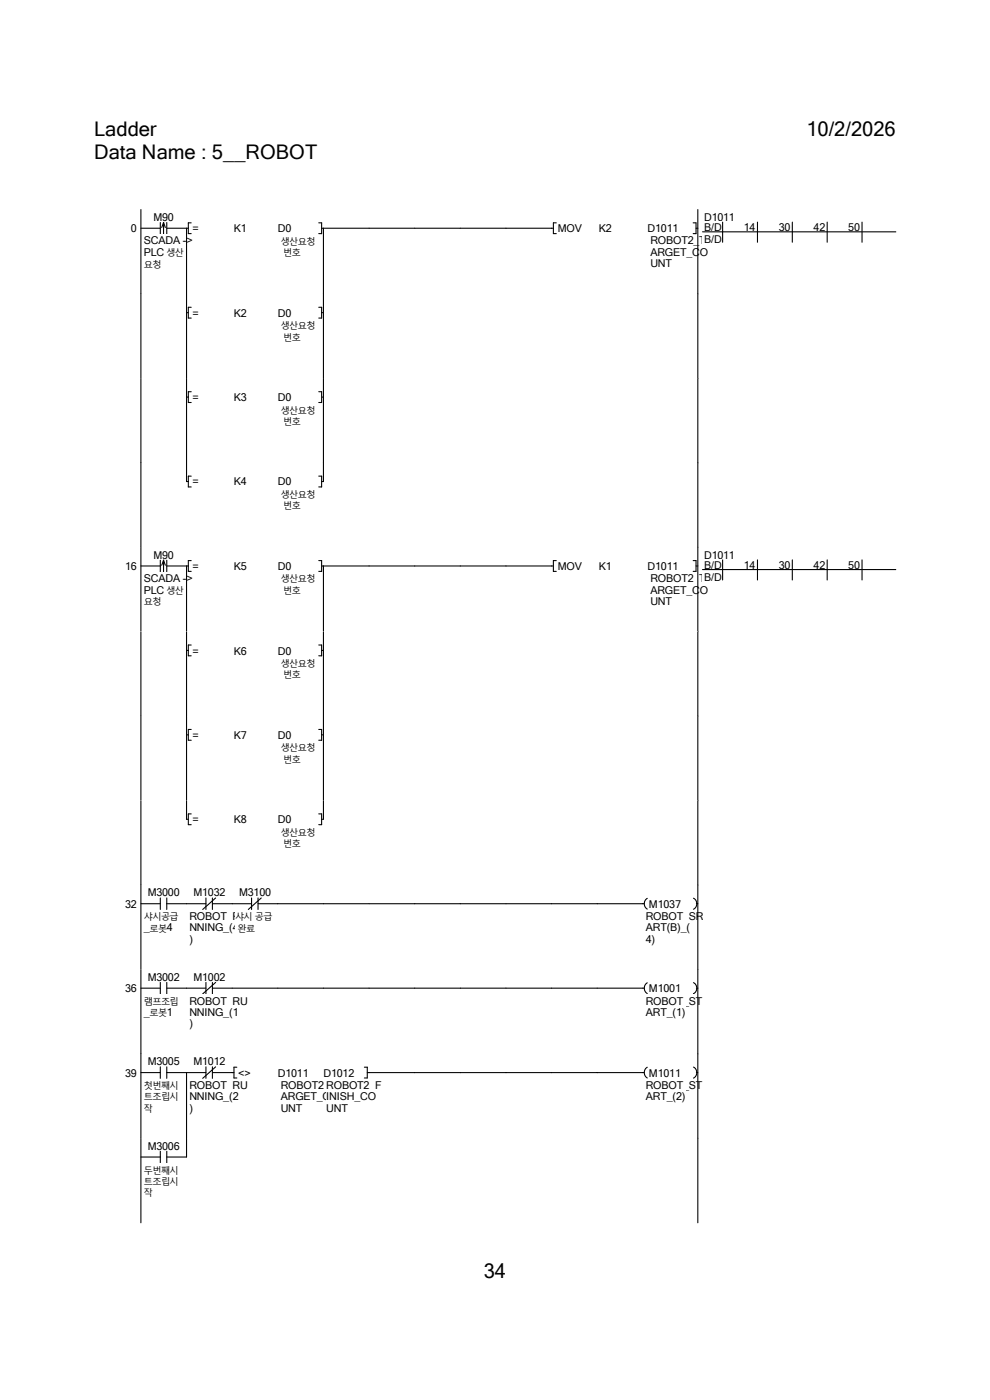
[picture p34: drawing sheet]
<svg xmlns="http://www.w3.org/2000/svg" width="210mm" height="297mm" viewBox="0 0 210 297" stroke-linecap="round" stroke-linejoin="round" font-family="sans-serif">
<defs><g id="words">
<g font-size="4.3">
<text x="20" y="29">Ladder</text>
<text x="171.1" y="29">10/2/2026</text>
<text x="20" y="33.7">Data Name : 5__ROBOT</text>
<text x="102.6" y="271.1">34</text>
</g>
<g font-size="2.3">
<text x="32.6" y="46.8">M90</text>
<text x="149.4" y="46.8">D1011</text>
<text x="27.8" y="49.3">0</text>
<text x="30.5" y="51.9">SCADA -&gt;</text>
<text x="40.9" y="49.3">=</text>
<text x="49.6" y="49.3">K1</text>
<text x="58.9" y="49.3">D0</text>
<text x="118.3" y="49.3">MOV</text>
<text x="127" y="49.3">K2</text>
<text x="137.4" y="49.3">D1011</text>
<text x="138" y="51.9">ROBOT2_T</text>
<text x="149.4" y="49.1">B/D</text>
<text x="149.4" y="51.6">B/D</text>
<text x="157.8" y="49.1">14</text>
<text x="165.2" y="49.1">30</text>
<text x="172.6" y="49.1">42</text>
<text x="180" y="49.1">50</text>
<text x="30.5" y="54.3">PLC</text>
<text x="138" y="54.3">ARGET_CO</text>
<text x="138" y="56.7">UNT</text>
<text x="40.9" y="67.2">=</text>
<text x="49.6" y="67.2">K2</text>
<text x="58.9" y="67.2">D0</text>
<text x="40.9" y="85.1">=</text>
<text x="49.6" y="85.1">K3</text>
<text x="58.9" y="85.1">D0</text>
<text x="40.9" y="103">=</text>
<text x="49.6" y="103">K4</text>
<text x="58.9" y="103">D0</text>
<text x="32.6" y="118.5">M90</text>
<text x="149.4" y="118.5">D1011</text>
<text x="26.5" y="120.9">16</text>
<text x="30.5" y="123.5">SCADA -&gt;</text>
<text x="30.5" y="125.9">PLC</text>
<text x="40.9" y="120.9">=</text>
<text x="49.6" y="120.9">K5</text>
<text x="58.9" y="120.9">D0</text>
<text x="118.3" y="120.9">MOV</text>
<text x="127" y="120.9">K1</text>
<text x="137.4" y="120.9">D1011</text>
<text x="138" y="123.5">ROBOT2_T</text>
<text x="138" y="125.9">ARGET_CO</text>
<text x="149.4" y="120.7">B/D</text>
<text x="149.4" y="123.2">B/D</text>
<text x="157.8" y="120.7">14</text>
<text x="165.2" y="120.7">30</text>
<text x="172.6" y="120.7">42</text>
<text x="180" y="120.7">50</text>
<text x="138" y="128.4">UNT</text>
<text x="40.9" y="138.9">=</text>
<text x="49.6" y="138.9">K6</text>
<text x="58.9" y="138.9">D0</text>
<text x="40.9" y="156.8">=</text>
<text x="49.6" y="156.8">K7</text>
<text x="58.9" y="156.8">D0</text>
<text x="40.9" y="174.7">=</text>
<text x="49.6" y="174.7">K8</text>
<text x="58.9" y="174.7">D0</text>
<text x="31.3" y="190.2">M3000</text>
<text x="41" y="190.2">M1032</text>
<text x="50.7" y="190.2">M3100</text>
<text x="26.5" y="192.6">32</text>
<text x="30.5" y="197.6">_</text>
<text x="35.4" y="197.6">4</text>
<text x="40.2" y="195.2">ROBOT_RU</text>
<text x="40.2" y="197.6">NNING_(4</text>
<text x="137" y="195.2">ROBOT_SR</text>
<text x="137" y="197.6">ART(B)_(</text>
<text x="137.7" y="192.6">M1037</text>
<text x="40.2" y="200.1">)</text>
<text x="137" y="200.1">4)</text>
<text x="31.3" y="208.1">M3002</text>
<text x="41" y="208.1">M1002</text>
<text x="26.5" y="210.5">36</text>
<text x="30.5" y="215.5">_</text>
<text x="35.4" y="215.5">1</text>
<text x="40.2" y="213.1">ROBOT_RU</text>
<text x="40.2" y="215.5">NNING_(1</text>
<text x="137" y="213.1">ROBOT_ST</text>
<text x="137" y="215.5">ART_(1)</text>
<text x="137.7" y="210.5">M1001</text>
<text x="40.2" y="218">)</text>
<text x="31.3" y="226">M3005</text>
<text x="41" y="226">M1012</text>
<text x="26.5" y="228.4">39</text>
<text x="40.2" y="231">ROBOT_RU</text>
<text x="40.2" y="233.4">NNING_(2</text>
<text x="50.5" y="228.4">&lt;&gt;</text>
<text x="58.9" y="228.4">D1011</text>
<text x="59.6" y="231">ROBOT2_T</text>
<text x="59.6" y="233.4">ARGET_CO</text>
<text x="68.6" y="228.4">D1012</text>
<text x="69.2" y="231">ROBOT2_F</text>
<text x="69.2" y="233.4">INISH_CO</text>
<text x="137" y="231">ROBOT_ST</text>
<text x="137" y="233.4">ART_(2)</text>
<text x="137.7" y="228.4">M1011</text>
<text x="40.2" y="235.9">)</text>
<text x="59.6" y="235.9">UNT</text>
<text x="69.2" y="235.9">UNT</text>
<text x="31.3" y="243.9">M3006</text>
</g>
<g font-size="1.9">
<text x="59.6" y="51.9">생산요청</text>
<text x="30.5" y="56.8">요청</text>
<text x="35.3" y="54.4">생산</text>
<text x="60.1" y="54.4">번호</text>
<text x="59.6" y="69.8">생산요청</text>
<text x="60.1" y="72.3">번호</text>
<text x="59.6" y="87.8">생산요청</text>
<text x="60.1" y="90.2">번호</text>
<text x="59.6" y="105.7">생산요청</text>
<text x="60.1" y="108.1">번호</text>
<text x="35.3" y="126">생산</text>
<text x="59.6" y="123.6">생산요청</text>
<text x="60.1" y="126">번호</text>
<text x="30.5" y="128.4">요청</text>
<text x="59.6" y="141.5">생산요청</text>
<text x="60.1" y="143.9">번호</text>
<text x="59.6" y="159.4">생산요청</text>
<text x="60.1" y="161.8">번호</text>
<text x="59.6" y="177.3">생산요청</text>
<text x="60.1" y="179.7">번호</text>
<text x="30.5" y="195.2">샤시공급</text>
<text x="31.7" y="197.7">로봇</text>
<text x="49.9" y="195.2">샤시 공급</text>
<text x="50.4" y="197.7">완료</text>
<text x="30.5" y="213.1">램프조립</text>
<text x="31.7" y="215.6">로봇</text>
<text x="30.5" y="231.1">첫번째시</text>
<text x="30.5" y="233.5">트조립시</text>
<text x="30.5" y="235.9">작</text>
<text x="30.5" y="249">두번째시</text>
<text x="30.5" y="251.4">트조립시</text>
<text x="30.5" y="253.8">작</text>
</g>
</g></defs>
<path d="M20 44.5h170v217.7h-170z" fill-rule="evenodd" fill="#fff" stroke="#fff" stroke-width=".23"/>
<g fill="#fff">
<path d="M20 44.5h97.1v17.9h-97.1z" fill-rule="evenodd"/>
<path d="M117.1 44.5h30.9v17.9h-30.9zM27.8 47.2h1.8v2.5h-1.8z" fill-rule="evenodd"/>
</g>
<path d="M32.6 44.7h4.3v2.5h-4.3z" fill="#fff"/>
<path d="M29.9 48.4h4.1M34 47.2v2.4M34.7 47.2v2.4M34.7 47.2l-.4 1.1M34.7 47.2l.4 1.1M35.4 48.4h4.2M35.4 47.2v2.4" fill="none" stroke="#000" stroke-width=".23"/>
<g fill="#fff">
<path d="M30.5 49.8h10.4v2.6h-10.4z"/>
<path d="M30.5 52.2h8.5v2.6h-8.5z"/>
<path d="M30.5 54.7h3.7v2.5h-3.7z"/>
</g>
<path d="M29.9 44.5v17.9M39.6 48.4h.4M40.6 47.3h-.6v2.3h.6" fill="none" stroke="#000" stroke-width=".23"/>
<g fill="#fff">
<path d="M40.9 47.2h1.3v2.6h-1.3z"/>
<path d="M49.6 47.2h2.7v2.6h-2.7z"/>
<path d="M58.9 47.2h2.9v2.6h-2.9z"/>
<path d="M59.6 49.8h7.3v2.6h-7.3z"/>
<path d="M59.6 52.2h4.2v2.6h-4.2z"/>
</g>
<path d="M39.6 48.4v14M67.6 47.3h.6v2.3h-.6M68.2 48.4h49.2M68.6 48.4v14M118 47.3h-.6v2.3h.6" fill="none" stroke="#000" stroke-width=".23"/>
<g fill="#fff">
<path d="M118.3 47.2h5.1v2.6h-5.1z"/>
<path d="M127 47.2h2.7v2.6h-2.7z"/>
<path d="M137.4 47.2h6.5v2.6h-6.5z"/>
<path d="M138 49.8h11.7v2.6h-11.7z"/>
<path d="M138 52.2h12.2v2.6h-12.2z"/>
<path d="M138 54.7h4.5v2.5h-4.5z"/>
</g>
<path d="M147 47.3h.7v2.3h-.7M147.7 48.4h.3M148 44.5v17.9" fill="none" stroke="#000" stroke-width=".23"/>
<g fill="#fff">
<path d="M149 44.4h41v7.4h-41z"/>
<path d="M149.4 44.7h6.5v2.5h-6.5z"/>
<path d="M149.4 47h3.7v2.4h-3.7z"/>
<path d="M157.8 47h3v2.4h-3z"/>
<path d="M165.2 47h3v2.4h-3z"/>
<path d="M172.6 47h3v2.4h-3z"/>
<path d="M180 47h3v2.4h-3z"/>
<path d="M149.4 49.5h3.7v2.4h-3.7z"/>
</g>
<path d="M149 49.2h41M153.3 47.1v4.3M160.7 47.1v4.3M168.1 47.1v4.3M175.5 47.1v4.3M182.9 47.1v4.3" fill="none" stroke="#000" stroke-width=".23"/>
<path d="M20 62.4h116.4v17.9h-116.4z" fill-rule="evenodd" fill="#fff"/>
<path d="M136.4 62.4h11.6v17.9h-11.6z" fill="#fff"/>
<path d="M29.9 62.4v17.9M39.6 66.3h.4M40.6 65.2h-.6v2.3h.6" fill="none" stroke="#000" stroke-width=".23"/>
<g fill="#fff">
<path d="M40.9 65.1h1.3v2.6h-1.3z"/>
<path d="M49.6 65.1h2.7v2.6h-2.7z"/>
<path d="M58.9 65.1h2.9v2.6h-2.9z"/>
<path d="M59.6 67.7h7.3v2.6h-7.3z"/>
<path d="M59.6 70.1h4.2v2.6h-4.2z"/>
</g>
<path d="M39.6 62.4v17.9M67.6 65.2h.6v2.3h-.6M68.2 66.3h.4M68.6 62.4v17.9M148 62.4v17.9" fill="none" stroke="#000" stroke-width=".23"/>
<path d="M20 80.3h116.4v17.9h-116.4z" fill-rule="evenodd" fill="#fff"/>
<path d="M136.4 80.3h11.6v17.9h-11.6z" fill="#fff"/>
<path d="M29.9 80.3v17.9M39.6 84.2h.4M40.6 83.1h-.6v2.3h.6" fill="none" stroke="#000" stroke-width=".23"/>
<g fill="#fff">
<path d="M40.9 83h1.3v2.6h-1.3z"/>
<path d="M49.6 83h2.7v2.6h-2.7z"/>
<path d="M58.9 83h2.9v2.6h-2.9z"/>
<path d="M59.6 85.6h7.3v2.6h-7.3z"/>
<path d="M59.6 88.1h4.2v2.5h-4.2z"/>
</g>
<path d="M39.6 80.3v17.9M67.6 83.1h.6v2.3h-.6M68.2 84.2h.4M68.6 80.3v17.9M148 80.3v17.9" fill="none" stroke="#000" stroke-width=".23"/>
<path d="M20 98.2h116.4v17.9h-116.4z" fill-rule="evenodd" fill="#fff"/>
<path d="M136.4 98.2h11.6v17.9h-11.6z" fill="#fff"/>
<path d="M29.9 98.2v17.9M39.6 102.2h.4M40.6 101h-.6v2.3h.6" fill="none" stroke="#000" stroke-width=".23"/>
<g fill="#fff">
<path d="M40.9 100.9h1.3v2.6h-1.3z"/>
<path d="M49.6 100.9h2.7v2.6h-2.7z"/>
<path d="M58.9 100.9h2.9v2.6h-2.9z"/>
<path d="M59.6 103.5h7.3v2.6h-7.3z"/>
<path d="M59.6 106h4.2v2.5h-4.2z"/>
</g>
<path d="M39.6 98.2v4M68.6 98.2v4h-.4M148 98.2v17.9M67.6 101h.6v2.3h-.6" fill="none" stroke="#000" stroke-width=".23"/>
<g fill="#fff">
<path d="M20 116.1h97.1v17.9h-97.1z" fill-rule="evenodd"/>
<path d="M117.1 116.1h30.9v17.9h-30.9zM26.5 118.9h3.1v2.4h-3.1z" fill-rule="evenodd"/>
</g>
<path d="M32.6 116.4h4.3v2.5h-4.3z" fill="#fff"/>
<path d="M34 118.9v2.4M34.7 118.9v2.4M34.7 118.9l-.4 1M34.7 118.9l.4 1M35.4 118.9v2.4M29.9 120.1h4.1M35.4 120.1h4.2" fill="none" stroke="#000" stroke-width=".23"/>
<g fill="#fff">
<path d="M30.5 121.5h10.4v2.5h-10.4z"/>
<path d="M30.5 123.9h8.5v2.5h-8.5z"/>
<path d="M30.5 126.3h3.7v2.6h-3.7z"/>
</g>
<path d="M29.9 116.1v17.9M40.6 118.9h-.6v2.3h.6M39.6 120.1h.4" fill="none" stroke="#000" stroke-width=".23"/>
<g fill="#fff">
<path d="M40.9 118.9h1.3v2.6h-1.3z"/>
<path d="M49.6 118.9h2.7v2.6h-2.7z"/>
<path d="M58.9 118.9h2.9v2.6h-2.9z"/>
<path d="M59.6 121.5h7.3v2.5h-7.3z"/>
<path d="M59.6 123.9h4.2v2.5h-4.2z"/>
</g>
<path d="M67.6 118.9h.6v2.3h-.6M118 118.9h-.6v2.3h.6M39.6 120.1v13.9M68.2 120.1h49.2M68.6 120.1v13.9" fill="none" stroke="#000" stroke-width=".23"/>
<g fill="#fff">
<path d="M118.3 118.9h5.1v2.6h-5.1z"/>
<path d="M127 118.9h2.7v2.6h-2.7z"/>
<path d="M137.4 118.9h6.5v2.6h-6.5z"/>
<path d="M138 121.5h11.7v2.5h-11.7z"/>
<path d="M138 123.9h12.2v2.5h-12.2z"/>
<path d="M138 126.3h4.5v2.6h-4.5z"/>
</g>
<path d="M147 118.9h.7v2.3h-.7M148 116.1v17.9M147.7 120.1h.3" fill="none" stroke="#000" stroke-width=".23"/>
<g fill="#fff">
<path d="M149 116.1h41v7.3h-41z"/>
<path d="M149.4 116.4h6.5v2.5h-6.5z"/>
<path d="M149.4 118.6h3.7v2.5h-3.7z"/>
<path d="M157.8 118.6h3v2.5h-3z"/>
<path d="M165.2 118.6h3v2.5h-3z"/>
<path d="M172.6 118.6h3v2.5h-3z"/>
<path d="M180 118.6h3v2.5h-3z"/>
<path d="M149.4 121.2h3.7v2.4h-3.7z"/>
</g>
<path d="M153.3 118.8v4.2M160.7 118.8v4.2M168.1 118.8v4.2M175.5 118.8v4.2M182.9 118.8v4.2M149 120.8h41" fill="none" stroke="#000" stroke-width=".23"/>
<path d="M20 134h116.4v17.9h-116.4z" fill-rule="evenodd" fill="#fff"/>
<path d="M136.4 134h11.6v17.9h-11.6z" fill="#fff"/>
<path d="M29.9 134v17.9M39.6 138h.4M40.6 136.8h-.6v2.3h.6" fill="none" stroke="#000" stroke-width=".23"/>
<g fill="#fff">
<path d="M40.9 136.8h1.3v2.6h-1.3z"/>
<path d="M49.6 136.8h2.7v2.6h-2.7z"/>
<path d="M58.9 136.8h2.9v2.6h-2.9z"/>
<path d="M59.6 139.4h7.3v2.5h-7.3z"/>
<path d="M59.6 141.8h4.2v2.6h-4.2z"/>
</g>
<path d="M39.6 134v17.9M67.6 136.8h.6v2.3h-.6M68.2 138h.4M68.6 134v17.9M148 134v17.9" fill="none" stroke="#000" stroke-width=".23"/>
<path d="M20 151.9h116.4v18h-116.4z" fill-rule="evenodd" fill="#fff"/>
<path d="M136.4 151.9h11.6v18h-11.6z" fill="#fff"/>
<path d="M29.9 151.9v17.9M39.6 155.9h.4M40.6 154.8h-.6v2.2h.6" fill="none" stroke="#000" stroke-width=".23"/>
<g fill="#fff">
<path d="M40.9 154.7h1.3v2.6h-1.3z"/>
<path d="M49.6 154.7h2.7v2.6h-2.7z"/>
<path d="M58.9 154.7h2.9v2.6h-2.9z"/>
<path d="M59.6 157.3h7.3v2.6h-7.3z"/>
<path d="M59.6 159.7h4.2v2.6h-4.2z"/>
</g>
<path d="M39.6 151.9v17.9M67.6 154.8h.6v2.2h-.6M68.2 155.9h.4M68.6 151.9v17.9M148 151.9v17.9" fill="none" stroke="#000" stroke-width=".23"/>
<path d="M20 169.9h116.4v17.9h-116.4z" fill-rule="evenodd" fill="#fff"/>
<path d="M136.4 169.9h11.6v17.9h-11.6z" fill="#fff"/>
<path d="M29.9 169.8v18M39.6 173.8h.4M40.6 172.7h-.6v2.3h.6" fill="none" stroke="#000" stroke-width=".23"/>
<g fill="#fff">
<path d="M40.9 172.6h1.3v2.6h-1.3z"/>
<path d="M49.6 172.6h2.7v2.6h-2.7z"/>
<path d="M58.9 172.6h2.9v2.6h-2.9z"/>
<path d="M59.6 175.2h7.3v2.6h-7.3z"/>
<path d="M59.6 177.6h4.2v2.6h-4.2z"/>
</g>
<path d="M39.6 169.8v4M67.6 172.7h.6v2.3h-.6M68.6 169.8v4h-.4M148 169.8v18" fill="none" stroke="#000" stroke-width=".23"/>
<g fill="#fff">
<path d="M20 187.8h116.4v17.9h-116.4z" fill-rule="evenodd"/>
<path d="M136.4 187.8h11.6v17.9h-11.6zM26.5 190.5h3.1v2.5h-3.1z" fill-rule="evenodd"/>
</g>
<path d="M31.3 188.1h6.8v2.4h-6.8z" fill="#fff"/>
<path d="M29.9 191.7h4.1M34 190.5v2.4M35.4 191.7h4.2M35.4 190.5v2.4" fill="none" stroke="#000" stroke-width=".23"/>
<g fill="#fff">
<path d="M30.5 193.1h7.3v2.6h-7.3z"/>
<path d="M30.5 195.5h6.2v2.6h-6.2z"/>
</g>
<path d="M29.9 187.8v17.9" fill="none" stroke="#000" stroke-width=".23"/>
<path d="M41 188.1h6.8v2.4h-6.8z" fill="#fff"/>
<path d="M39.6 191.7h4.1M43.7 190.5v2.4M45.1 191.7h4.2M45.1 190.5v2.4M45.7 190.5l-2.7 2.4" fill="none" stroke="#000" stroke-width=".23"/>
<g fill="#fff">
<path d="M40.2 193.1h12.3v2.6h-12.3z"/>
<path d="M40.2 195.5h10.4v2.6h-10.4z"/>
<path d="M40.2 198h.7v2.6h-.7z"/>
<path d="M50.7 188.1h6.8v2.4h-6.8z"/>
</g>
<path d="M49.3 191.7h4.1M53.4 190.5v2.4M54.7 191.7h4.2M54.7 190.5v2.4M55.4 190.5l-2.7 2.4" fill="none" stroke="#000" stroke-width=".23"/>
<g fill="#fff">
<path d="M49.9 193.1h7.8v2.6h-7.8z"/>
<path d="M49.9 195.5h4.2v2.6h-4.2z"/>
</g>
<path d="M58.9 191.7h77.8M137.3 190.6a1.34 1.34 0 0 0 0 2.3" fill="none" stroke="#000" stroke-width=".23"/>
<path d="M137.7 190.5h6.7v2.5h-6.7z" fill="#fff"/>
<path d="M147.1 190.6a1.32 1.32 0 0 1 0 2.3M147.7 191.7h.3" fill="none" stroke="#000" stroke-width=".23"/>
<g fill="#fff">
<path d="M137 193.1h12.2v2.6h-12.2z"/>
<path d="M137 195.5h9.4v2.6h-9.4z"/>
<path d="M137 198h2v2.6h-2z"/>
</g>
<path d="M148 187.8v17.9" fill="none" stroke="#000" stroke-width=".23"/>
<g fill="#fff">
<path d="M20 205.7h116.4v17.9h-116.4z" fill-rule="evenodd"/>
<path d="M136.4 205.7h11.6v17.9h-11.6zM26.5 208.4h3.1v2.5h-3.1z" fill-rule="evenodd"/>
</g>
<path d="M31.3 206h6.8v2.4h-6.8z" fill="#fff"/>
<path d="M29.9 209.6h4.1M34 208.4v2.5M35.4 209.6h4.2M35.4 208.4v2.5" fill="none" stroke="#000" stroke-width=".23"/>
<g fill="#fff">
<path d="M30.5 211h7.3v2.6h-7.3z"/>
<path d="M30.5 213.4h6.2v2.6h-6.2z"/>
</g>
<path d="M29.9 205.7v17.9" fill="none" stroke="#000" stroke-width=".23"/>
<path d="M41 206h6.8v2.4h-6.8z" fill="#fff"/>
<path d="M39.6 209.6h4.1M43.7 208.4v2.5M45.1 209.6h4.2M45.1 208.4v2.5M45.7 208.4l-2.7 2.5" fill="none" stroke="#000" stroke-width=".23"/>
<g fill="#fff">
<path d="M40.2 211h12.3v2.6h-12.3z"/>
<path d="M40.2 213.4h10.4v2.6h-10.4z"/>
<path d="M40.2 215.9h.7v2.6h-.7z"/>
</g>
<path d="M49.3 209.6h87.4M137.3 208.5a1.33 1.33 0 0 0 0 2.3" fill="none" stroke="#000" stroke-width=".23"/>
<path d="M137.7 208.4h6.7v2.5h-6.7z" fill="#fff"/>
<path d="M147.1 208.5a1.32 1.32 0 0 1 0 2.3M147.7 209.6h.3" fill="none" stroke="#000" stroke-width=".23"/>
<g fill="#fff">
<path d="M137 211h12v2.6h-12z"/>
<path d="M137 213.4h8.4v2.6h-8.4z"/>
</g>
<path d="M148 205.7v17.9" fill="none" stroke="#000" stroke-width=".23"/>
<g fill="#fff">
<path d="M20 223.6h116.4v17.9h-116.4z" fill-rule="evenodd"/>
<path d="M136.4 223.6h11.6v17.9h-11.6zM26.5 226.3h3.1v2.5h-3.1z" fill-rule="evenodd"/>
</g>
<path d="M31.3 223.9h6.8v2.4h-6.8z" fill="#fff"/>
<path d="M29.9 227.6h4.1M34 226.3v2.5M35.4 227.6h4.2M35.4 226.3v2.5" fill="none" stroke="#000" stroke-width=".23"/>
<g fill="#fff">
<path d="M30.5 228.9h7.3v2.6h-7.3z"/>
<path d="M30.5 231.4h7.3v2.5h-7.3z"/>
<path d="M30.5 233.8h1.9v2.6h-1.9z"/>
</g>
<path d="M29.9 223.6v17.9" fill="none" stroke="#000" stroke-width=".23"/>
<path d="M41 223.9h6.8v2.4h-6.8z" fill="#fff"/>
<path d="M39.6 227.6h4.1M43.7 226.3v2.5M45.1 227.6h4.2M45.1 226.3v2.5M45.7 226.3l-2.7 2.5" fill="none" stroke="#000" stroke-width=".23"/>
<g fill="#fff">
<path d="M40.2 228.9h12.3v2.6h-12.3z"/>
<path d="M40.2 231.4h10.4v2.5h-10.4z"/>
<path d="M40.2 233.8h.7v2.6h-.7z"/>
</g>
<path d="M39.6 227.6v13.9M49.3 227.6h.3M50.2 226.4h-.6v2.3h.6" fill="none" stroke="#000" stroke-width=".23"/>
<g fill="#fff">
<path d="M50.5 226.3h2.7v2.6h-2.7z"/>
<path d="M58.9 226.3h6.5v2.6h-6.5z"/>
<path d="M59.6 228.9h11.7v2.6h-11.7z"/>
<path d="M59.6 231.4h12.2v2.5h-12.2z"/>
<path d="M59.6 233.8h4.5v2.6h-4.5z"/>
<path d="M68.6 226.3h6.5v2.6h-6.5z"/>
<path d="M69.2 228.9h11.7v2.6h-11.7z"/>
<path d="M69.2 231.4h10.6v2.5h-10.6z"/>
<path d="M69.2 233.8h4.6v2.6h-4.6z"/>
</g>
<path d="M77.3 226.4h.6v2.3h-.6M77.9 227.6h58.8M137.3 226.4a1.34 1.34 0 0 0 0 2.3" fill="none" stroke="#000" stroke-width=".23"/>
<path d="M137.7 226.3h6.7v2.5h-6.7z" fill="#fff"/>
<path d="M147.1 226.4a1.32 1.32 0 0 1 0 2.3M147.7 227.6h.3" fill="none" stroke="#000" stroke-width=".23"/>
<g fill="#fff">
<path d="M137 228.9h12v2.6h-12z"/>
<path d="M137 231.4h8.4v2.5h-8.4z"/>
</g>
<path d="M148 223.6v17.9" fill="none" stroke="#000" stroke-width=".23"/>
<g fill="#fff">
<path d="M20 241.5h116.4v17.9h-116.4z" fill-rule="evenodd"/>
<path d="M136.4 241.5h11.6v17.9h-11.6zM31.3 241.8h6.8v2.5h-6.8z" fill-rule="evenodd"/>
</g>
<path d="M29.9 245.5h4.1M34 244.2v2.5M35.4 245.5h4.2M35.4 244.2v2.5" fill="none" stroke="#000" stroke-width=".23"/>
<g fill="#fff">
<path d="M30.5 246.8h7.3v2.6h-7.3z"/>
<path d="M30.5 249.3h7.3v2.5h-7.3z"/>
<path d="M30.5 251.7h1.9v2.6h-1.9z"/>
</g>
<path d="M29.9 241.5v17.9M39.6 241.5v4M148 241.5v17.9" fill="none" stroke="#000" stroke-width=".23"/>
<g fill="#fff">
<path d="M20 25h13.3v4.8h-13.3z"/>
<path d="M171.1 25h18.9v4.8h-18.9z"/>
<path d="M20 29.8h47.4v4.8h-47.4z"/>
<path d="M102.6 267.2h4.8v4.8h-4.8z"/>
</g>
<use href="#words"/>
</svg>
